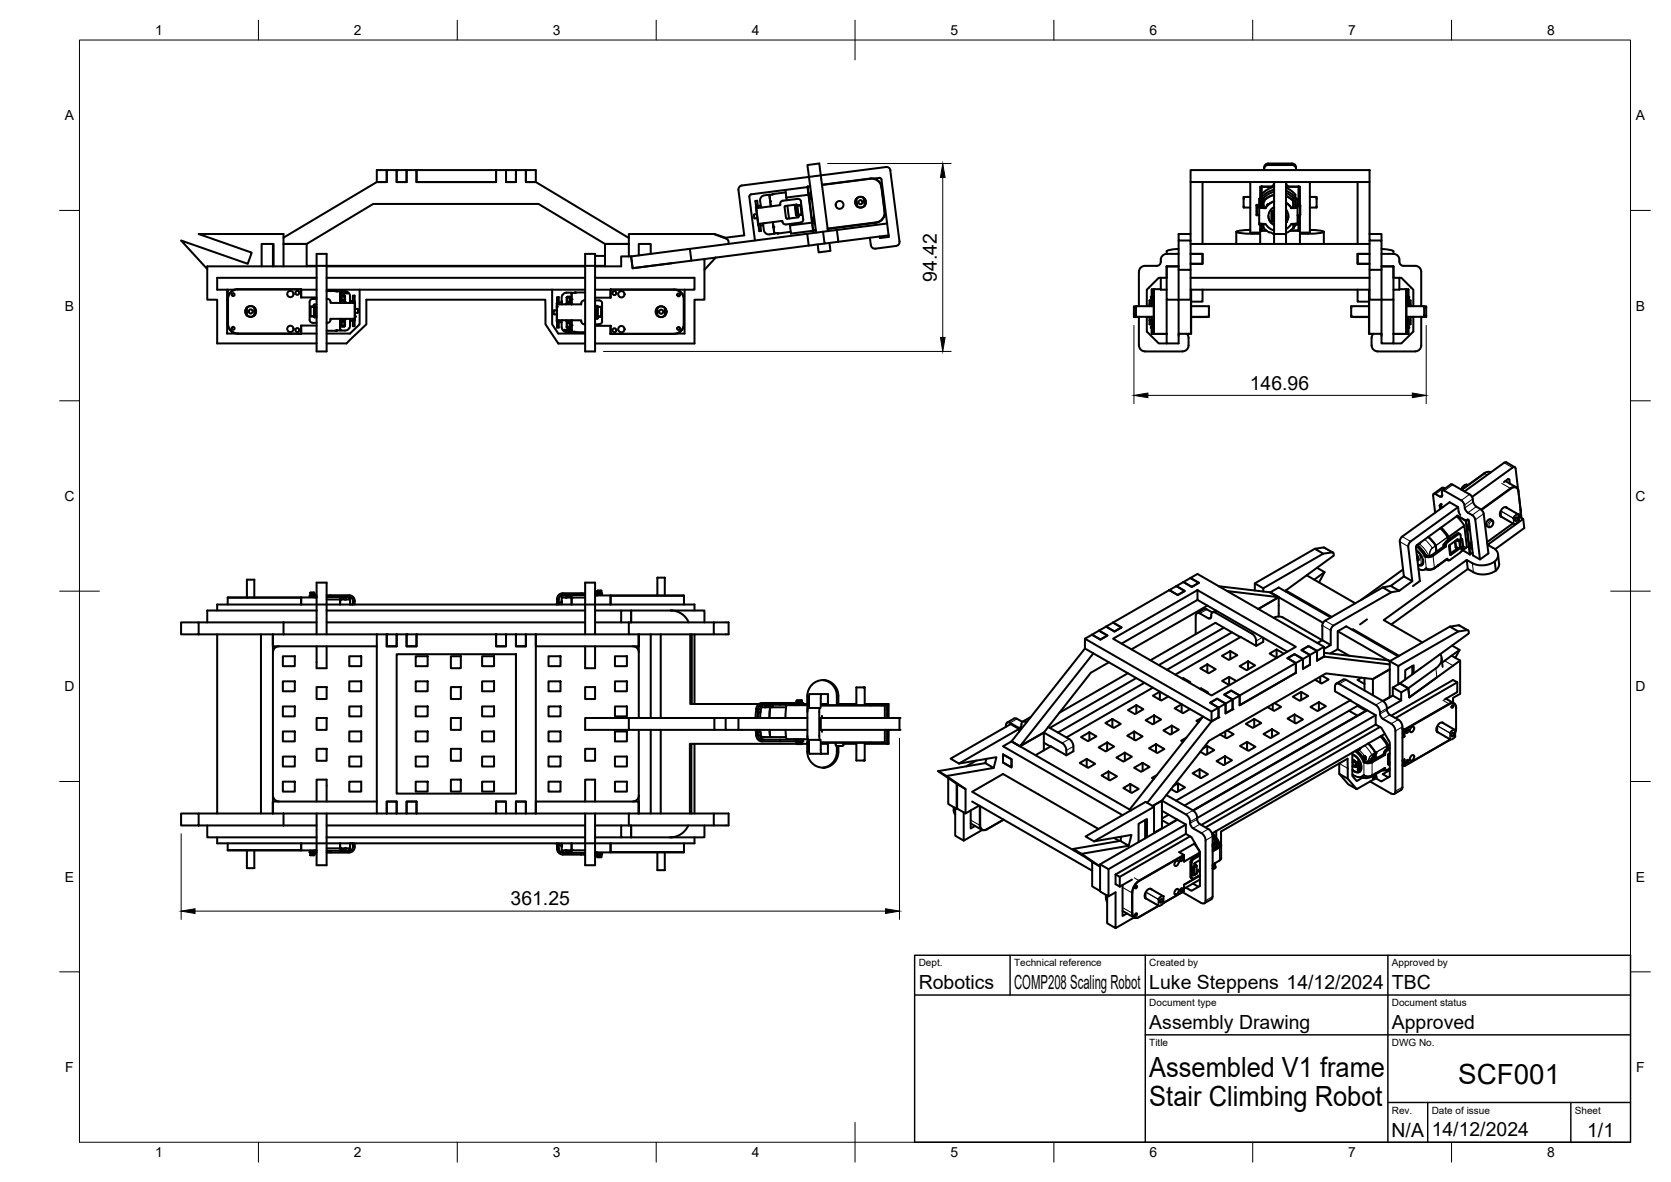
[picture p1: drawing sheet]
<svg xmlns="http://www.w3.org/2000/svg" width="420mm" height="297mm" viewBox="0 0 420 297" stroke-linecap="round" stroke-linejoin="round" font-family="sans-serif">
<defs><g id="words">
<g font-size="7">
<text x="289" y="270.6">Assembled V1 frame</text>
<text x="366.7" y="272.3">SCF001</text>
<text x="289" y="278.1">Stair Climbing Robot</text>
</g>
<g font-size="4.9">
<text x="235.6" y="70.8" transform="rotate(-90 235.6 70.8)">94.42</text>
<text x="314.2" y="97.9">146.96</text>
<text x="128.4" y="227.5">361.25</text>
<text x="231" y="248.5">Robotics</text>
<text x="255" y="248.5">COMP208 Scaling Robot</text>
<text x="289" y="248.5">Luke Steppens 14/12/2024</text>
<text x="350" y="248.5">TBC</text>
<text x="289" y="258.6">Assembly Drawing</text>
<text x="350" y="258.6">Approved</text>
<text x="349.9" y="285.7">N/A</text>
<text x="360" y="285.5">14/12/2024</text>
<text x="399.1" y="285.7">1/1</text>
</g>
<g font-size="3.5">
<text x="39" y="8.8">1</text>
<text x="89" y="8.8">2</text>
<text x="139" y="8.8">3</text>
<text x="189" y="8.8">4</text>
<text x="239" y="8.8">5</text>
<text x="289" y="8.8">6</text>
<text x="339" y="8.8">7</text>
<text x="389" y="8.8">8</text>
<text x="16.3" y="30.2">A</text>
<text x="411.3" y="30.2">A</text>
<text x="16.3" y="78">B</text>
<text x="411.3" y="78">B</text>
<text x="16.2" y="125.9">C</text>
<text x="411.2" y="125.9">C</text>
<text x="16.2" y="173.7">D</text>
<text x="411.2" y="173.7">D</text>
<text x="16.3" y="221.6">E</text>
<text x="411.3" y="221.6">E</text>
<text x="16.4" y="269.4">F</text>
<text x="411.4" y="269.4">F</text>
<text x="39" y="290.8">1</text>
<text x="89" y="290.8">2</text>
<text x="139" y="290.8">3</text>
<text x="189" y="290.8">4</text>
<text x="239" y="290.8">5</text>
<text x="289" y="290.8">6</text>
<text x="339" y="290.8">7</text>
<text x="389" y="290.8">8</text>
</g>
<g font-size="2.5">
<text x="231" y="242.9">Dept.</text>
<text x="255" y="242.9">Technical reference</text>
<text x="289" y="242.9">Created by</text>
<text x="350" y="242.9">Approved by</text>
<text x="289" y="252.8">Document type</text>
<text x="350" y="252.8">Document status</text>
<text x="289" y="262.9">Title</text>
<text x="350" y="262.9">DWG No.</text>
<text x="350" y="279.9">Rev.</text>
<text x="360" y="279.9">Date of issue</text>
<text x="396" y="279.9">Sheet</text>
</g>
</g></defs>
<!-- layer: Visible -->
<g fill="#000">
<circle cx="193.5" cy="49.1" r=".25"/>
<circle cx="193.7" cy="50.6" r=".25"/>
<circle cx="194.5" cy="57.1" r=".25"/>
<circle cx="194.7" cy="58.6" r=".25"/>
<circle cx="317.7" cy="50.6" r=".25"/>
<circle cx="323.4" cy="55.8" r=".25"/>
<circle cx="325.1" cy="57.3" r=".25"/>
<circle cx="325.2" cy="50.6" r=".25"/>
<circle cx="85.5" cy="74.9" r=".25"/>
<circle cx="85.5" cy="73.3" r=".25"/>
<circle cx="85.8" cy="76" r=".25"/>
<circle cx="86.8" cy="76" r=".25"/>
<circle cx="89.3" cy="79.6" r=".25"/>
<circle cx="89.3" cy="76.7" r=".25"/>
<circle cx="140" cy="77.1" r=".25"/>
<circle cx="140" cy="79.9" r=".25"/>
<circle cx="142.5" cy="76.4" r=".25"/>
<circle cx="143.5" cy="76.4" r=".25"/>
<circle cx="143.7" cy="73.7" r=".25"/>
<circle cx="143.7" cy="75.2" r=".25"/>
<circle cx="85.5" cy="81.4" r=".25"/>
<circle cx="85.5" cy="82.9" r=".25"/>
<circle cx="143.7" cy="81.8" r=".25"/>
<circle cx="143.7" cy="83.3" r=".25"/>
<circle cx="357.1" cy="139.7" r=".25"/>
<circle cx="367.9" cy="137.4" r=".25"/>
<circle cx="79.4" cy="150.1" r=".25"/>
<circle cx="85.5" cy="150.8" r=".25"/>
<circle cx="97.2" cy="159.4" r=".25"/>
<circle cx="102.2" cy="159.4" r=".25"/>
<circle cx="143.5" cy="150.1" r=".25"/>
<circle cx="143.7" cy="150.3" r=".25"/>
<circle cx="357.4" cy="141.8" r=".25"/>
<circle cx="193.5" cy="177.6" r=".25"/>
<circle cx="193.7" cy="177.7" r=".25"/>
<circle cx="309.9" cy="178.3" r=".25"/>
<circle cx="332.9" cy="165" r=".25"/>
<circle cx="352" cy="171.8" r=".25"/>
<circle cx="191.4" cy="185.2" r=".25"/>
<circle cx="193.7" cy="185.2" r=".25"/>
<circle cx="226.2" cy="183.4" r=".25"/>
<circle cx="226.2" cy="180.4" r=".25"/>
<circle cx="306.4" cy="180.3" r=".25"/>
<circle cx="344.9" cy="190.7" r=".25"/>
<circle cx="345" cy="190.7" r=".25"/>
<circle cx="345.7" cy="190.3" r=".25"/>
<circle cx="85.5" cy="213.1" r=".25"/>
<circle cx="86.8" cy="213.3" r=".25"/>
<circle cx="143.5" cy="213.8" r=".25"/>
<circle cx="143.7" cy="213.6" r=".25"/>
<circle cx="305.3" cy="212.9" r=".25"/>
<circle cx="305.3" cy="211.8" r=".25"/>
</g>
<g fill="none" stroke="#000" stroke-width=".51">
<path d="M94.7 42.7h2.5v3h-2.5zM99.7 42.7h2.5v3h-2.5zM104.7 42.7h20v3h-20zM127.2 42.7h-2.5v3h-20v-3h-2.5v3h-2.5v-3h-2.5v3h-2.5l-23.4 14M127.2 42.7v3h2.5v-3h2.5v3h2.5l23.4 14.1M127.2 42.7h2.5v3h-2.5zM132.2 42.7h2.5v3h-2.5zM179.5 58.8h-21.4v5.6M179.5 58.8l3 1.2M182.5 59.9l.6 .6v.8M186.6 46.6a1.01 1.01 0 0 0-.9 1.1l1.4 11.4-4.6 .6-3-.9M188.4 49.4l1.4 11"/>
<path d="M189.6 54l.1 .8M189.7 54.8h.7M190.1 51.9l.1 1M190.2 52.9l.4 3.6M190.3 53.8l-.7 .2M190.5 55.7h.1M190.6 52.3l-.2-1.9-.5 .1 1 7.6 .5-.1-.3-1.8M190.7 56.5v.2M191.3 51.7l-.7 .1M191.9 56.1l.1 1.5a1.33 1.33 0 0 0 1.5 1.3l1.2-.2-.2-1.5M191.9 56.6l-.7 .1M193.7 50.6h.1"/>
<path d="M193.7 50.6l.1 1.2M194.3 55.8l.2 1.3-.2-1.3M194.4 48.8h.2l-1.2 .2 .3 1.5-.3-1.6-1.2 .2a1.53 1.53 0 0 0-1 2.2l.1 .9M194.4 48.8l-.2 .1M194.4 48.7l-.2 .2M194.5 57.1v.1M194.5 57.2l.2 1.5 1.1-.1-.2 .1M195.4 58.6l.2 .1M196.8 50.4a.8 .8 0 0 0-.6 1.1l-6 .8M196.8 50.4l3.8-.4a.73 .73 0 0 1 .8 .6l.6 4.5a.76 .76 0 0 1-.7 .8l-3.7 .5a.79 .79 0 0 1-.9-.9l-6 .8M197.3 52l.4 2.7 .2 .3M197.5 47.7l.2 1.9"/>
<path d="M197.5 48.4l-3.1 .4M197.7 49.6l.1 .7M198 51.7l.4 3.2M198.6 56.3v.3M198.8 58.3l-3.2 .4M200 51.7h.3l.3 2.3-.3 .1zM200 51.5l-.1 .3M200.2 54.1l.2 .2 .3-.2M200.2 54.1l.2 .2M200.4 51.6l-.4-.1-.1 .3 .3 2.3M200.3 51.7h.1M200.5 51.7l.8-.1 .3 2.3-.8 .1z"/>
<path d="M200.5 51.6l-.3-.2-2.7 .3-.2 .3M200.6 54h.2zM200.8 54.1v.4l-.1 .1-2.8 .4M201.3 51.5l-1.3 .2M201.3 51.5l.4 2.5M201.3 51.5v.1M201.6 53.9l.1 .1M201.7 54l-1.3 .1M203 58.7l.3 3M203 47l-14.1 1.8-.4 .3-.1 .3M203 47l1.4 10.9M203 47h.1"/>
<path d="M203.3 48.9l-5.6 .7M203.7 46.9l-.6 .1 1.4 10.9 .6-.1M203.7 46.8l-.6 .1M203.9 48.3a1.2 1.2 0 0 0 .3 2M203.9 48.4a1.13 1.13 0 0 0 .2 1.8M204.2 56l-5.6 .6 .3 2.1 6.2-.8M204.4 57.9h.1M204.7 54.4a1.2 1.2 0 0 0 .2 2M204.7 54.5a1.13 1.13 0 0 0 .2 1.8M206.7 46.5l12.2-1.6a2.42 2.42 0 0 1 2.7 2.1l.8 6.2a2.42 2.42 0 0 1-2.1 2.7l-12.2 1.6M208.2 58.1l-2.2-17-3 .4 2.2 16.9M210.4 57.8l.4 3-3.5 .4-.4-3"/>
<path d="M215.3 50l.3 1.9M215.3 50h.1M215.6 51.9h.1M217.2 49.7v.1M217.2 49.8l.2 1.9M217.3 49.8a1.34 1.34 0 0 0-2 .2 1.34 1.34 0 0 0 .3 1.9M217.3 49.8a1.35 1.35 0 0 1 .1 1.8 1.35 1.35 0 0 1-1.8 .3M218.7 59.7l.3 1.9M218.9 44.9l-12.2 1.5M218.9 44.8a2.51 2.51 0 0 1 2.8 2.2l.8 6.2a2.46 2.46 0 0 1-2.2 2.8l-12.2 1.5M219.7 44.9l1.4-.2h.3l.3 .4 1.7 14M223.1 56.2l-40 5.1"/>
<path d="M223.4 59.1l-12.6 1.7M223.4 59.1l.1 .4-2.2 .3-.1-.4M223.9 42.8l2.3 17.9M223.9 42.8a1.01 1.01 0 0 0-1.1-.8l-36.3 4.6M299.4 42.7h45v3h-45zM299.4 45.7v13.1M302.4 45.7v15.6M312.7 49.9v2M312.7 50h.1M312.8 51.9l-.1 .3h1.7M314.4 49.5h-1.7v.5M314.4 45.7v12.7h2.5v-2"/>
<path d="M314.4 57.8l-2.4 .1-1.1 .3M316 54.1h.1M316 51.5l.6 .1zM316 51.5l-.1 2.5M316 51.7h.1M316 54.1h.6M316.6 56.1l1.6 .2 .9 1 1.3 .6M316.6 51.7h-.6v2.3h.6M316.6 52.1v4.3h.5v-.2M316.6 52.1l1.6 .2M316.6 51.5h.5M316.9 49.5h.3"/>
<path d="M316.9 50.1l.1 .2M317 50.3l.7 1.6zM317 57.6l-.1 .2 .2-.1M317 57.7l-.1 .1M317 57.5l.4-1-.4 1.1M317 50.1l.7 1.7M317 50l.1 .2M317.1 51.7v.5l1.1 .1M317.1 57.5l-.1 .1M317.1 50.1l-.5-.1v2.1M317.1 50.5v1M317.1 51.7h.4"/>
<path d="M317.1 51.9h.6M317.1 51.7h.1M317.1 51.5v.2M317.1 50.2l.4 1.1zM317.1 52.2h.6M317.2 46.9v3.4M317.2 57.9h.1M317.2 50.7v1M317.2 56.2v.9M317.2 57.5v.4M317.2 51.5l-.1 .1M317.2 46.9h-.3v3.1"/>
<path d="M317.2 56.6l.1 .2M317.2 57.3v.6h1.2M317.2 46.8l3.2 .1M317.2 47h.1M317.2 56.8v.1M317.2 58h1.3M317.2 48.8v.1M317.4 56.9l.3 .3M317.5 56.3l-.5 1.3M317.5 56.3l-.5 1.4 .6-1.4v.2M317.6 51.9h.1M317.6 49.8v1.9"/>
<path d="M317.7 51.7h.1M317.7 56.5h.1M317.7 57.2a4.9 4.9 0 0 0 2.3 1.5l.4 .2M317.7 56.3v.9M317.7 49.8v2.4M317.9 42.1v.6M318.2 52.3h.1M318.6 51.6h.1h-.1M318.6 51.7h.1M318.6 51.6v.1M318.9 41.1h6a.99 .99 0 0 1 1 1M318.9 41.5h6a1 1 0 0 1 1 1"/>
<path d="M318.9 41.5a.99 .99 0 0 0-1 1M318.9 41.1a1 1 0 0 0-1 1M318.9 51.3v.1M318.9 54.3a2.45 2.45 0 0 0 1.5 2.2M319 51.3l-.3 .1-.1 .3M319 51.3h.1M319.7 52.9h.5v2.8h-.5zM319.7 55.5h.5M320.4 47h-3.2v1.8M320.4 45.7v13.1M320.4 58.8v2.5M320.4 58.8h3v2.5"/>
<path d="M320.4 52a2.48 2.48 0 0 0-1.5 2.3 2.48 2.48 0 0 0 1.5 2.2M320.4 49a4.7 4.7 0 0 0-2.7 1.6M320.4 47.7l-1.8 .7-1.4 1.2M320.4 47l-1.8 .6-1.4 1.2M320.4 50.6l-1.3 .6-.9 1M320.4 50.6l-1.3 .7-.9 1M320.4 48.2l-1.5 .6-1.2 1M320.4 45.9l-.2 .5-.3 .4M323.4 47h3.1v4.6M323.4 45.9l.1 .5 .4 .4M323.4 45.7v13.1M323.4 48.5l.8 .4 1 .9"/>
<path d="M323.4 50.9l1.3 1.3M323.4 51l1.3 1.3M323.4 47.9l1.3 .7 1 1M323.4 47.2l1.3 .7 1 1M323.4 49.2l1.1 .7 .7 .7M323.4 52.7a2.47 2.47 0 0 1 0 3.2v-3.1M323.4 55.8h.1M324 54.3l-.5 1.4M324.4 58h2.1M324.5 57.9h2M324.7 52.3l1.1-.2v-2.1h.5v6.1M324.7 52.3h.1"/>
<path d="M325.2 49.8v2.4v-1.3M325.2 52.2h.1M325.2 50.8h.1M325.2 50.7v.2M325.2 56.5v-.2l-.1 1-1.7 1.3M325.2 56.5h.1M325.7 56.2v.4l-.5 .7M325.7 48.9v3.3M325.7 51.5h.6M325.7 51.5l.1 .1M325.8 51.7l-.1 .1M325.9 42.1v.6"/>
<path d="M326.3 51.7h.6v2.3h-.6M326.3 51.6l.6-.1zM326.3 56.1v.3h-.5v-.2M326.3 56.1l-1.6 .2-1.3 1.3M326.3 52.1l-1.6 .2M326.5 46.8l-3.1 .1M326.5 57.9h.1M326.5 54.1v3.8M326.6 47l.3-.1v4.6M326.6 46.9v4.6M326.6 54.1v3.8M326.6 50.5h.3"/>
<path d="M326.6 49.5h.3M326.6 56.2h.3M326.9 51.5v2.5M326.9 51.6h.1M326.9 54.1h-.6M326.9 54v.1M329.4 49.5h1.6l.1 .5M329.4 45.7v12.7h-2.5v-4.3M329.4 57.8l2.3 .1 1.2 .3M331 51.9h.1M331 51.9v.3h-1.6M331 49.9v2"/>
<path d="M332.9 58.2v3M332.9 58.2l-1.5 .4-4.5 .1v2.6M341.4 45.7v15.6M344.4 58.8v1.6h3v14.9h3v-8.4M344.4 58.8h3v1.6M344.4 45.7v13.1M57.1 75.3h.2M57.1 72.8v11h2.1M57.3 72.8v2M62.1 77.4v1.9a1.53 1.53 0 0 1-.1-1.9M62.1 77.3h.1M62.1 77.3l-.1 .1"/>
<path d="M62.1 77.3a1.34 1.34 0 0 1 1.8 0M63.9 77.3l.1 .1M63.9 77.3h.1M63.9 77.4v1.9a1.34 1.34 0 0 1-1.8 0M64 77.4a1.33 1.33 0 0 1-.1 1.9M65.8 66.9v-5.6h3v5.6M68.6 61.3v5.6M71.3 66.9v-8.1h-21.3l13.3 4.7-1 2.8-16.8-5.9 6.6 7.2M75.7 72.7h-15.9a2.51 2.51 0 0 0-2.5 2.5v6.2a2.51 2.51 0 0 0 2.5 2.5M75.7 74.7v-1.9h-15.9a2.38 2.38 0 0 0-2.5 2.4v6.2a2.42 2.42 0 0 0 2.5 2.4h15.9v-2h3.9M75.8 72.8h.1M75.7 74.7h3.9"/>
<path d="M75.8 72.8h3.8M75.8 72.8v1.9M75.8 74.6l-.1 .1M77.1 66.9v-5.6h-5.8h5.8l16.7-10h41.6l16.7 10h6h-6v5.6M77.1 66.8h75M78 79.5h1.3M78 77h1.3M78 77v2.5M78 77l.1 .1M78.1 77.1h.8v2.3h-.8zM78.1 79.4l-.1 .1M78.8 76.8v.2"/>
<path d="M78.9 79.5l.2 .2M78.9 79.4h.2zM78.9 77.1h.1M79 77l.3-.1 .2 .2v2.3l-.2 .3-.3-.2M79.1 77.1h.3v2.3h-.3zM79.1 76.5h.5M79.1 79.8h.5M79.1 76.5l-.2 .2M79.3 76.9l.2 .2M79.5 79.4l-.2 .3M79.6 66.9h-27.5v8.4h2.5v11h25M79.6 63.8h2.5v24.5h-2.5z"/>
<path d="M79.6 75.1h-1a.75 .75 0 0 0-.7 .8v4.5M79.6 69.8h-25v3h4.4M82.1 73.1l3.4 .1v1.6v-1.1M82.1 75.1h.2a.79 .79 0 0 1 .8 1h6.1v4h-6.1v.3M82.1 72.8h65M82.1 69.8h65M82.1 66.9h65M85.5 73.3h1.5l.5 .4h-2zM85.5 74.9h.1M85.5 73.3v-.1h1.3a1.58 1.58 0 0 1 1.2 2.1v.8M85.5 76h1.5v.1M85.5 74.9v1.2"/>
<path d="M85.9 74.5h.7l-.1 1h-.5zM85.9 74.2l-.1 .2v1.6M85.9 74.2l.9 .2v1.6M85.9 74.2l-.1 .2M85.9 74.2h.7l.2 .2M86.6 75.4l-.2 .1-.4-.1M88 75.6h.7M88.7 76.1v-1.8h.5v1.8M89.2 75.7l.1 4.7M89.3 77.6l.7 .2v.8h-.7M90.4 72.8v8.7l-2.4 2.3h-5.9M138.8 72.8v8.7l1.6 2.3h6.7"/>
<path d="M139.2 78.1l.2 .9M139.4 79h.6M140 78l-.7 .1M140.1 76.5v-1.8h.4v1.8M140.1 76.1v4.8M140.5 76h.7M141.2 75.6v.5zM141.2 76.1v.4M142.5 74.7v1.7M142.7 74.6h.6M142.7 75.8v-1l.6 .1v.9M142.7 74.6l-.2 .2"/>
<path d="M142.7 75.8h.1zM142.8 75.9h.4M143.3 74.6l.2 .2zM143.3 74.6l-.8 .1M143.3 75.8l-.1 .1zM143.5 74.7v1.7M143.7 75.1v-1.6h-1.2a1.56 1.56 0 0 0-1.3 2.1M143.7 75.1v1.4v-.1h-1.5v.1M147.1 63.8h2.5v24.5h-2.5zM147.1 73.5l-3.3 .1-.1 1.5M147.1 75.5h-.2a.82 .82 0 0 0-.8 1h-6v4h6v.2a.79 .79 0 0 0 .8 .8M149.6 69.8h25v3h-4.5"/>
<path d="M149.6 66.9h6.6v-2.5h2.5l.4 3 18-2.3v10.2h-2.5v11h-25M149.6 74.8h4v-2h15.9a2.42 2.42 0 0 1 2.4 2.4v6.2a2.46 2.46 0 0 1-2.4 2.5h-15.9v-2h-4M149.6 72.8h3.9v1.9M149.6 64.3h2.5M149.6 75.5h1M149.6 76.9h.5M149.7 79.5l.2 .2M149.8 77.2h.4v2.3h-.4zM149.9 77.1h1.3M149.9 79.6h1.3M149.9 76.9l-.2 .3M150.1 76.9l.3 .2"/>
<path d="M150.3 79.5h.1M150.2 77.2h.1M150.2 77.1v-.2h-.3l-.2 .3v2.3l.2 .2 .3-.1M150.3 77.2h.9v2.3h-.9zM150.4 79.9l-.3 .2M150.4 79.6v.3M150.7 75.5a.75 .75 0 0 1 .7 .7M151.2 79.5v.1M151.2 77.1v2.5M151.2 77.1v.1M151.4 76.2v4.5M153.5 74.7l.1 .1"/>
<path d="M153.6 72.7h15.9a2.51 2.51 0 0 1 2.5 2.5v6.2a2.47 2.47 0 0 1-2.5 2.5h-15.9M153.6 72.7h.1M163.6 63.8v-2.5h-3v2.9M165.2 77.5a1.32 1.32 0 0 0 .2 1.8M165.3 77.4v1.9M165.3 79.3h.1M165.3 77.3v.1M165.3 77.3a1.29 1.29 0 0 1 1.9 .1l-.1 1.9a1.34 1.34 0 0 1-1.8 0M165.4 77.3l-.2 .2M167.1 77.3l.2 .2M167.3 77.5a1.32 1.32 0 0 1-.2 1.8M172.1 72.8v11h-1.9"/>
<path d="M173.5 62.5l.3 3M180 64.7l-2.9 .4M180 64.7l-2.9 3.1M183.1 61.3l-24.4 3.1 .4 3 9.8-1.2M207.3 61.2l-27.3 3.5M208.6 61.1l.2 1.9-3 .4-.2-2M226.2 60.7a1.01 1.01 0 0 1-.9 1.1l-5.2 .7a1.02 1.02 0 0 1-1.1-.9M285.1 77.3v2M285.1 79.3v.4h1.3M285.1 77.4h.1M285.2 79.3h-.1M285.6 77h-.5v.4"/>
<path d="M285.6 79.3v.3h4.5M285.6 77.3v2M285.7 79.2l-.1 .1M286.4 79.6v7.2a1.49 1.49 0 0 0 1.5 1.5M287.9 66.8a1.49 1.49 0 0 0-1.5 1.5v8.6M288.4 79.6v3.7l3 3h1.9M288.4 79.7h.6M289 79.6v.9h.5M289 76.5h.5M289 76.5v.4M289.5 76.4v-.9h-.5v1M289.5 76.4v.1"/>
<path d="M289.5 76.4h.1M289.5 74.7l-.2-.1 .1 .2M289.5 75.1v-.4l.1 .4M289.5 76.9v-1.8h.5v1.8M289.5 79.6v1.5h.5v-1.5M289.6 72.8v2.1M289.6 72.7h.1M289.6 72.7h.5M290 76h.1M290 74.4l-.1-.2v.2l-.3 .4M290 79.6l.1 .1M290.1 74.6l-.2-.2 .2 .5"/>
<path d="M290.1 72.8h-.5v1.9M290.1 76.9h-4.5l.1 .5M290.1 76.9h-.1M290.1 74.3h-.1M290.2 72.7v11.2l-.1-11.1M290.2 72.7h1.7M290.2 72.7l-.1 .1M291.9 69.8h-.5l-3 3v4.1M291.9 69.8v3h1.4M293.3 66.9h3.1zM293.3 66.9v8.4h3.1v11h-3.1v-11M293.3 66.9v2.9h-1.4"/>
<path d="M293.3 63.8h3.1M293.3 63.1v.7M293.4 63.8a1.6 1.6 0 0 0-1.5 2 1.01 1.01 0 0 1-1 1h-3M296.4 60.4v14.9h3v-7.5h-3M296.4 62.5l-2.2 .3-.8 .3M299.4 60.4v-1.6h-3v1.6h3v7.4M299.4 63.8h3v2.5h-3h3v-2.5zM299.4 72.8h45M299.4 69.8h45M299.4 61.3h45M299.4 72.8v11.1h-3h.1M299.5 72.8l-.1 11.1"/>
<path d="M299.5 76.9h4.5l-.1 .5M302.4 72.8v3h-2.9M303.5 79.6l-4 .1M303.9 79.2l.1 .4h-4.5M304 77.3v2M310.9 61.2v-3l1.5 .4 4.5 .1v2.6M310.9 61.2v.1M332.9 61.2l-.1 .1M339.7 77.3v2M339.8 79.3l-.1 .3h4.5M339.8 79.2v.1M340.3 79.6l3.9 .1"/>
<path d="M341.4 63.8h3h-3v2.5h3h-3zM341.4 72.8v3h2.8M344.2 76.9h-4.5l.1 .5M344.2 72.8l.1 11.1M344.3 72.8v11.1M344.4 60.4v7.4M347.4 67.8h-3v7.5h3v11h3v-11M347.4 66.9h3zM347.4 63.8h3M347.4 62.6l2.6 .3 .4 .3v.6M350.4 66.9v2.9h1.5M350.4 63.8a1.49 1.49 0 0 1 1.5 1.5"/>
<path d="M351.9 69.8h.5l3 3v4.1M351.9 69.8v3h-1.5M351.9 72.7h1.7M351.9 65.3v.5M351.9 65.8a1.01 1.01 0 0 0 1 1h3a1.49 1.49 0 0 1 1.5 1.5v8.6M353.6 72.7v11.2v-11.1M353.6 72.7v.1M353.6 76.9h4.5v.5M353.6 74.6l.2-.2-.2 .5M353.6 79.7l.1 1.4h.5M353.6 72.8h.5v1.9M353.6 72.7h.5"/>
<path d="M353.6 76h.1M353.7 74.3l.2-.1-.1 .2 .4 .4M354.1 72.7h.1M354.1 75.1l.1-.4v.4M354.1 72.8v2.1M354.2 75.1h-.5l-.1 1.8M354.2 75.1v1.8M354.2 79.6v1.5M354.2 76.4h.1M354.2 74.7l.2-.1-.1 .2M354.2 76.4v-.9h.5v1h-.5M354.2 76.4v.1"/>
<path d="M354.7 79.6v1.9h-.5v-.9M354.7 79.7h.7M354.7 76.5v.4M355.4 79.6v3.7l-3 3h-2M357.4 79.6v7.2a1.52 1.52 0 0 1-1.5 1.5h-9.5a1.49 1.49 0 0 1-1.5-1.5M358.1 79.2v.1M358.1 79.3v.3h-4.5M358.1 77h.5v.4M358.1 77.3v2M358.6 79.3v.4h-1.2M358.6 77.4h.1M358.6 77.3v2"/>
<path d="M59.8 83.9h15.9M75.7 81.8l.1 2M75.7 83.9h.1M75.8 83.8h3.8M77.9 80.4a.75 .75 0 0 0 .7 .7M78.6 81.1h1M82.1 86.3h5l5-4.8v-6.2h45l.1 6.2 3.2 4.8h6.7M82.1 83.1h2.5M82.1 81.1h.2M83.1 80.4a.75 .75 0 0 1-.8 .7M84.6 83.1l.2-.1zM85.5 81.5v1.5l-1.1 .1h.2"/>
<path d="M85.8 80.3v1.6l.1 .1-.1-.1M85.8 80.2v.1M86 80.9h.6M86 80.7h.5v1.1h-.6zM86.8 80.3v1.6l-.2 .1h-.7h.7l.2-.1M86.8 80.2v.1M87 80.1v.1h-1.5v-.1v1.4M88 80.5v.5zM88 81v.6a1.28 1.28 0 0 1-1.2 1.5h-1.3v-1.6M88 80.1v.4M88 80.6h.7M88.7 80.1v1.9h.5v-1.9"/>
<path d="M89.3 80.4l-.1 .1M140.1 80.5v1.8h.4v-1.8M140.5 81h.7M141.2 80.5v1.4a1.28 1.28 0 0 0 1.3 1.5l1.2-.1M141.8 82.9h1.9v.4h-1.5zM142.2 80.5v.1h1.5M142.5 80.6v1.6M142.5 82.2l.2 .2h.6M142.7 81.2v1l.6-.1v-.9M142.8 81.1h.4M142.8 81.1l-.1 .1M143.2 81.1l.1 .1"/>
<path d="M143.5 80.6v1.6M143.5 82.2l-.2 .2M143.7 82.9v-1.1v1.6h1.2l-.2 .1M143.7 81.8h.1M143.7 80.5v1.3M144.4 83.4l.3 .1M144.5 83.4l.2 .1M144.7 83.5h2.4M146.9 81.5h.2M149.6 80.1h.5M149.6 81.5h1M151.4 80.7a.75 .75 0 0 1-.7 .8"/>
<path d="M153.5 83.9h.1M153.6 81.9l-.1 2M289 80.5v1h.5v-.9M289.4 82.2l-.1 .2 .2-.2M289.4 82.2h.1M289.5 80.5v.1M289.5 80.6h.1M289.6 83.9h.1M289.6 81.1v.7M289.6 82v1.9M289.6 81.9l.5 .5M289.6 82v1.9h.5"/>
<path d="M289.8 81.1l-.4 1.1M289.9 81.9v.1l.1-.1M289.9 81.1l-.4 1.1M290 80.6h.1M290 80.2h.1M290 80.5h.1M290 80.6v.1M290.1 81.4l-.2 .5 .2-.2M290.1 80.7l-.1 .3M293.1 83.9h.3h-3.8M296.5 83.9l-.1 .5M298.4 83.9l.4 .7a4.7 4.7 0 0 1-.2 3.1l-.8 .5-.4 .1h-9.5"/>
<path d="M299 83.9h-.5M344.3 83.9h3.1M344.7 83.9h.1M344.9 84.9v1.9M345.3 83.9l-.4 1M347.2 83.9l.2 .5M350.7 83.9h-.3h3.7M353.6 81.4l.2 .5-.2-.2M353.6 80.6h.1M353.6 80.2h.1M353.6 80.5h.1M353.6 80.7l.1 .3"/>
<path d="M353.7 80.6v.1M353.7 80.6h.1M353.8 81.9l.1 .1-.2-.1M353.8 81.1l.5 1.3v-.2M353.9 81.1l.3 1.1M354.1 82v1.9h-.5M354.1 83.9h.1M354.1 81.9l-.4 .5M354.1 81.1v.7M354.1 82v1.9M354.2 80.5h.5M354.2 80.6h.1"/>
<path d="M354.2 80.5v.1M373.4 118.8l-5.9 4.3M374.8 118.8a1.11 1.11 0 0 0-1.6 .1M380.3 117.5l-10.2 7.4M380.3 117.5l.5-.1 .3 .4M380.9 117.4l-2.1-1.2h-.4l-10.2 7.3M381.1 117.8l.6 5.3M330.6 137.9l-15.1 8.7v1.8M332.7 139.1l-15.1 8.7v.8M333 137.6l2.2 1.3M333 137.6l-2.4 .3 2.1 1.2 2.4-.3 .3 .4-.1 .5-12 8.7M356.1 137.3l1.2 1.1 .9 1.4"/>
<path d="M356.1 138.2a3.5 3.5 0 0 1 1.6 3.7l-.7 .2-.4-.1M356.3 139.5a.97 .97 0 0 1 .2 1.4h-.1M356.3 139.9l.1 .5M356.3 136.9l-.3 .7 1 8.4-1.7 1.3M357.1 139.7h.2M357.2 136.3l-.2 .4h-.3M359.1 134.9l1.9 2.2 .2 1.5M360.3 124.5l.5 4.3M361 124.2l-.5-.1-.1 .4M362 127.1h.1M362.1 132.7l1.8 2.2M362.4 132.6l1.9 2.3"/>
<path d="M362.4 126.8l-.2-.1 .1 .2M362.5 126.8l-.5 .3M362.5 126.7l-.4 .3 .7 .5M362.5 123.7l.1 .7-.1 .4-1.5-.6M362.6 123.7l.1-.5 .5 .1 4.2 2.5M362.7 127.5l-.7-.4 .1 .8M363.3 137.1l.3 .2M363.3 122.8l-.7-.2-2.1 1.5M363.4 136.4l-.5 .5v.5M363.7 136l-.3 .4-.1 .7-3.3 2.4-.7 .2-.8-.1-.2 .2M363.9 134.9l.1 .9M364 136.2l-.3 .4-.1 .7-3.3 2.4-1.2 .3-.8-.2"/>
<path d="M364 135.8h.1M364.3 134.9l3.9-2.8 .6 5.4-1.2 .9 1.1-.8M364.3 134.9v.7M364.5 126.2l2.1 1.2a2.57 2.57 0 0 0 .6 2M364.5 126.2l-11.9 8.6-.5 .6-.1 .7 1 8.8 2.1 1.2-1-8.8 .1-.7 .5-.5M365.3 121.8l4.2 2.4M365.3 121.8l-.5-.1-2.1 1.6M365.8 136l.2 1.6h.2h-.2M366 135.9l.1 1.7 1 .2-.2-1.8M366.1 135.8l.8 .2M366.2 137.6l1 .2M366.3 129.7l1.9 2.4"/>
<path d="M366.4 129.6l2.2 1.3 1 8.4M366.4 129.7l-10.1 7.3 1.2 1.1 1 1.4M366.4 129.5l2.2 1.3 .5-.3M366.4 135.6l-1.9 1.4M366.4 135.6h.2M366.4 135.6l.5 .1 .5-.4 .2 .2 .3 1.9M366.5 137.7l-1.9 1.5M366.6 127.4l-11.9 8.7M366.9 137.7l-.2 .3-2 1.5-.4-2.2 .2-.3 .2 2.1M366.9 136h.1M367.1 136l.5-.4 .3 1.8-.6 .4zM367.1 134.2l-.6-.2-2.8 2"/>
<path d="M367.2 138.8l-2.6 1.9M367.3 135.4l-.1-.9-.3-.3-2.9 2M367.4 125.7l.3 .3a2.69 2.69 0 0 1 .7 2 2.89 2.89 0 0 0 1.8 1.5M367.5 122.7v.1M367.5 122.7h.1M367.5 122.8l.1 .2M367.6 137.5v.4M367.6 135.6v-.1l-.6 .4-.8-.2M367.7 137.9l-.2 .5-.3 .4M367.7 138.3l1.9 1M368.7 130.9h.1M368.7 130.9l1 8.4 .6-.4"/>
<path d="M368.8 121.8l.3 .2M368.8 121.8a1.41 1.41 0 0 0-1.2 .9M368.8 121.8h.1M368.8 137.5l-.1 .1M369 132.5l.2 .5 .4 .1M369.4 131.5l-.4 1.2a.47 .47 0 0 0 .6 .5M369.4 131.7l-.3 .4M369.5 132.3l-.5 .4M369.5 124.2l.3 .2a2.05 2.05 0 0 1 .6 1.8M369.5 137.2l.2 .5h.5M369.6 139.3h.1M370 136.2l-.4 1.2a.47 .47 0 0 0 .6 .4"/>
<path d="M370 136.4l-.4 .4M370.1 136.9l-.5 .4M370.2 129.5l.5 .5 .3 .6 1.1 10M370.4 126.1l.3 .7 .5 .5M371.2 127.3a2.58 2.58 0 0 1 1.9 1.8l1.1 10-2.1 1.5-1.7-1-1.1-8.8-.2-.2-.4 .3M372.5 128.1l7.4-5.3a1.08 1.08 0 0 1 1.1-.4 1.08 1.08 0 0 1 .8 1l.5 4.8M374.1 130.8a.91 .91 0 0 1 1.3 .2 .91 .91 0 0 1-.4 1.3 .9 .9 0 0 1-1.3-.3 .9 .9 0 0 1 .4-1.2zM376.7 139.3l.2 2.3M377.3 129.7l3.4 2M378.1 121.1l1.2-.7 .2 .2 .1 .9M378.5 120.9l2.8 1.6M378.6 127.4l.2 .2"/>
<path d="M378.7 127.5l3.1 1.8 .2 1.5M378.9 127.6a1 1 0 0 0-1.5 .7l-.2 .3a.87 .87 0 0 0 .4 1.3M380.4 131.5l-6.5 4.7M380.5 130.2h.1M380.6 131.6l.1 .1M380.7 131.7h.1M381.1 130.2l.3-.2 .2 .3-.2 .4-.3 .2-.2-.2zM381.8 129.3h.1M381.8 129.3a1.41 1.41 0 0 0-1.3 .9M381.8 123.4a1.11 1.11 0 0 0-.8-1.1 1.11 1.11 0 0 0-1.2 .4l-7.4 5.4M382 130.8a1.41 1.41 0 0 1-1.3 .9M382 130.7h.1"/>
<path d="M382 129.8l1 .6-8.9 6.5a3.3 3.3 0 0 1 2.6 2.7l-.4 1-.4 .5M382.3 128.1l.3 2.1M382.4 128.1l-.2 1.2-.3 .7M383 130.4l.3 2.3-7.4 5.3M45.5 156.4h4.5v3h-4.5zM50 159.4h47.2v3h2.5v-3M50 156.4h29.6M54.6 153.4v-1.5h120v1.5M54.6 159.4v45M57.3 150.2h18.4v1.7M57.3 150.2v1.7M62 150.1l.1-4.4h1.8l.1 4.4"/>
<path d="M65.6 159.4v45M68.6 159.4v45v-3h26.1M71.3 156.4v3M75.8 150.2h.1M75.8 150.2v1.7M78 149v.3h.7l.1 .3M78 149h1l.2 .6M78.9 148.9l.2 .1zM78.9 148.9l-.9 .1M79 150v.1M79.1 149l.1 .6M79.3 150.1h.2"/>
<path d="M79.4 150v.1M79.6 150.1l-22.3 .1M79.6 149.6h-1.7v.4h1.7M79.6 153.4v-7h2.5v13M79.6 153.4v6M79.6 153.4h-27.5v3M82.1 150.7h4.7M82.1 150h1M82.1 149.6h5.6M82.1 156.4h65M82.1 153.4h65M83.1 150l2.7 .1 .1-.2-.1 .1v.5"/>
<path d="M83.1 149.6v.4M85.5 150v1.9M85.9 150.1h.7v.3l-.6 .1zM85.9 150h1.8M85.9 149.9l.7 .1M86 150.3h.6M86.6 149.9l.2 .1v.7M86.8 150.5v.2M87 150v.7M87.5 150l.4 .8-1.1-.1M87.7 150a1.01 1.01 0 0 1 1.1 1M87.7 149.6a1.45 1.45 0 0 1 1.5 1.4"/>
<path d="M87.9 150l.1 .6M88 150.7v1.2M88.7 151v.9M88.7 151.2h.5M89.2 151v.9M94.7 159.4v45h2.5M97.2 159.4h2.5v3h-2.5zM99.7 159.4h2.5v3h2.5v-3M102.2 159.4h2.5v3h-2.5zM104.7 159.4h20M124.7 159.4v3h2.5v-3h2.5M124.7 159.4h2.5v3h-2.5z"/>
<path d="M129.7 159.4v3h2.5v-3h25.9M129.7 159.4h2.5v3h-2.5zM140.1 150.7h.4M140.1 151.5l-.1 .4M140.5 151.4h.7M141.2 151v.5zM141.2 151.5v.4M141.4 149.5l-.2 1.6M141.8 149.5l-.5 .7h1.2M142.2 149.5v.7M142.5 150v.1M142.5 150.2h1.2"/>
<path d="M142.5 150.1v.1M142.7 149.6h.6v.3h-.6zM142.7 149.4l-.2 .1v.7M142.7 149.8h.6M143.3 149.5h.2v.7v-.2M143.3 149.5h-1.8a1.35 1.35 0 0 0-1 1.9v.5M143.3 149.4l-.6 .1M143.3 149.5h2.8M143.7 150.2v1.7M143.7 149.5v.7M146.1 149.5h1M146.1 149.1v.4"/>
<path d="M147.1 150.2h-3.4M147.1 149.1h-5.6a1.78 1.78 0 0 0-1.4 2.3v.5M147.1 153.4v-7h2.5v13M147.1 153.4v6M149.6 149.6l22.4 .1M149.6 149.1h1.8v.4h-1.8M149.6 156.4h6.6v-3h2.5v3v-3h18.4v3M149.6 153.4h6.6M149.8 149.5v.1M149.9 149.5l-.2 .1M149.9 149.5v.1M150.2 148.5l-.2 .6"/>
<path d="M150.2 149.5v.1M150.3 148.4l.9 .1h-.9l-.2 .6M150.3 148.4l-.1 .1zM151.2 148.5v.3h-.7l-.1 .3M153.6 149.7h.1M153.5 149.7v2.2M156.2 156.4h23.3M158.1 156.4v3h21.4M160.6 159.4v21M163.6 159.4v21M165.3 149.6h-.1M165.3 145.2v4.4"/>
<path d="M165.3 145.2h1.9M166.1 159.4v21M167.2 145.2v4.4M167.2 145.2h.1M168.6 153.4a5 5 0 0 1 4.6 3M172 149.7h-18.4v2.2M172 149.7v2.2M173.6 159.4v17.5h17.2M173.9 159.4v17.5M174.6 159.4v17.5M179.5 156.4h3.7v3h-3.7zM274.6 159.5l1.7-1 2.1 1.2-1.7 1z"/>
<path d="M276.3 158.5l2.1 1.2-1.7 1-2.1-1.2-1.8 1v2.5M278.1 157.5l1.8-1.1 2.1 1.3-1.8 1zM279.9 156.4l2.1 1.3-1.8 1-2.1-1.2-1.8 1M294 148.3l1.8-1 2.1 1.2-1.8 1zM294 148.3l-14.1 8.1M297.6 146.3l2.1 1.2 1.7-1-2.1-1.2 1.8-1.1 31.8 18.3-1.7 1.1-2.2-1.2-1.7 1 2.1 1.2-1.8 1-2.1-1.2-1.8 1 2.1 1.2-14.1 8.2-2.1-1.2-1.8 1 2.1 1.2-1.7 1-2.2-1.2-1.7 1 2.1 1.2-1.8 1-31.8-18.3M297.6 146.3l-1.8 1 2.1 1.2-1.8 1-2.1-1.2M297.6 146.3l1.7-1 2.1 1.2-1.7 1zM301.1 148.3v2.5M303.6 152.2l-19.1 11M303.8 155.4l-2.1-1.2a.64 .64 0 0 0-.7-.1 .64 .64 0 0 0-.3 .7v4.6M304.5 155a.84 .84 0 0 1 .8-1.2l9.5 5.4 .8 1 .3 .9"/>
<path d="M304.5 155l-.2 .4h-.5M304.8 153.9l-1.8-.9-2 1.1M305.7 153.4l-.8 .5M306.5 147.3l12.9 1.6 2.1 1.2-5.1 2.9 5.1-2.9-12.9-1.6M307.7 157.7l-16.3 9.4M309.8 158.9l-16.4 9.4M315.5 146.6l2.1 1.2M319.4 148.9l2.1 1.2v4.8M319.4 148.9l13.3 7.6M319.4 148.9l2.1-1.3 13.1 7.6M320.3 155.3l1-.4 1.3 .3 9.9 5.7M323.3 148.4v.3"/>
<path d="M323.3 148.4l11.5 6.6M328.5 144.6l12.3 7M331.2 142.7l1.9 1.1-2.6 1.9M333.1 143.8l-1.4 2.6M333.2 156l-.5 .5-.2 .7v3.7M336.4 158.6l13 7.6M340.1 158.3l.2-.1 11.5 6.6M343.7 155.6l-1.7 1.3M347.7 147.6l-14.5 8.4M349.7 147.2l-2 .4 2.1 1.3 2-.4M349.8 148.9l-14.8 8.5-.4 1v3.7M352.8 143.1l-10.6 7.7"/>
<path d="M353 144.9l-3.3 2.3 2.1 1.3 3.3-2.4M356.4 140.4h.1M356.5 142l.6 .1 .5-.1M356.7 143a1.63 1.63 0 0 0 1.9-.1l-.3 .2M357.4 141.8l.2 .1M357.6 141.9h.1M360.7 142.8l-.4 .1M360.7 142.8h.1M360.7 142.7v.1M361.6 142.2h.1M361.6 142.1h.1M363.6 140.7h.3"/>
<path d="M363.7 140.5l.1 .1M364.1 140.8l-.4-.2-3 2.2a2.61 2.61 0 0 1-2.3 .3M364.6 157.5l-15.2 8.7 .1 9M364.6 140.7l-.5 .1-.2-.4-3.6 2.5-.8 .2-.8-.2M366.7 158.7l-15.1 8.7v4.6M367 157.2l2.1 1.2M367 157.2l-2.4 .3 2.1 1.2 2.1-.3M368.8 140.7l.3 2.3M368.9 158.3l.4 .3v.6l-17.3 12.6 2.1 1.2 6.9-5.1a2.64 2.64 0 0 0 1.1-3.5M375.8 141.1l.3 2.3a5.9 5.9 0 0 1-7-.4l-19.3 13.9M375.8 141.1a6 6 0 0 1-7-.4l-20.9 15.1 9.8 5.6M377 141.6l-.1 .7-.8 1.1"/>
<path d="M68.6 162.4h26.1M70.1 162.4a1.49 1.49 0 0 0-1.5 1.5M71.1 177.5h3v2.5h-3zM71.1 171.2h3v2.5h-3zM71.1 164.9h3v2.5h-3zM79.6 172.7h2.5v3h-2.5zM79.6 162.4v5.5h2.5v-5.5M87.8 177.5h3v2.5h-3zM87.8 171.2h3v2.5h-3zM87.8 164.9h3v2.5h-3zM99.7 164.4h30v35h-30zM104.5 177.5h3v2.5h-3z"/>
<path d="M104.5 171.2h3v2.5h-3zM104.5 164.9h3v2.5h-3zM113.4 172.7h2.5v3h-2.5zM113.4 164.9h2.5v3h-2.5zM121.2 177.5h3v2.5h-3zM121.2 171.2h3v2.5h-3zM121.2 164.9h3v2.5h-3zM137.9 177.5h3v2.5h-3zM137.9 171.2h3v2.5h-3zM137.9 164.9h3v2.5h-3zM147.1 172.7h2.5v3h-2.5zM147.1 162.4v5.5h2.5v-5.5"/>
<path d="M154.6 177.5h3v2.5h-3zM154.6 171.2h3v2.5h-3zM154.6 164.9h3v2.5h-3zM159.1 162.4a1.49 1.49 0 0 1 1.5 1.5M160.6 162.4h-25.9v-3v45h-2.5v-3h-2.5v3h-2.5v-3h-2.5v3h-20M190.2 178.1v.1M190.2 178.2h.4M190.2 178.2l-.2 2.2M190.6 178.1v.1M190.6 178.2l-.2 2.2M191.1 178.1l.1 .8M191.2 179l-.4 .1-.2 1.3"/>
<path d="M191.6 177.2l-.3 .4-.2 .5M191.7 177.1l-.4 1.4-.2 1.9M191.9 177.1l-.5 .7h2.3M192.3 177.1v.6M192.4 177.1l.2 .6M192.4 177.1a1.33 1.33 0 0 0-1.7 .6l-.1 .4M192.5 177l-.1 .1M192.6 177.2h.6l.1 .3h-.6zM192.6 177.2l.1 .2M192.7 177.4l.1 .1M193.1 177.1l-.7 .1M193.1 177.1l.3 .1"/>
<path d="M193.2 177l-.7 .1M193.3 177.5h-.5M193.4 177.1l.2 .5M193.4 177.1h-.3M193.4 177.1h2.8M193.5 177.6h.1M193.7 177.8l-.2 2.6M193.8 177.1v.6M194 177.1h.2M194.3 177.1v.6M196.2 177.1h5.8v-.4h-10.4a1.44 1.44 0 0 0-1.4 1.4M196.2 176.7v.4"/>
<path d="M197.7 177.7l-4 .1M199.9 177.2h-.1M199.9 177.2h.1M200 177.1v.1M200 177.2h.1M200.3 176.1l-.2 .6M200.3 177.1v.1M200.4 176l1.3 .1M200.4 176l-.1 .1zM200.7 177.1v.1M200.9 176.4l-.1 .3M201.3 176l-.9 .1-.2 .6"/>
<path d="M201.3 176.4v-.3h.4v.3h-1.1l-.1 .3M203 177.3v1.4M203.1 177.2h.1M203.4 177.2h-5.7l-.2 3.2M203.4 177.3h-.3v.7M203.4 175.4l-.1 2.5M203.5 174.4h4.7v2.5h-1.5v.3l15.8 .1M203.5 174.4l-.1 1M206.1 177.9l-.1 7 .1 1M206.4 175.4l-.1 2.5h-3.2l-.1 1 .1 6.9 3.1 .1 .2 2.5M206.5 174.4l-.1 1M206.7 177.3h15.8"/>
<path d="M206.7 179.9l-.1 .5M206.9 170.9a4 4 0 0 1 3.5 4v2h4.9M206.9 170.9a3.9 3.9 0 0 1 3.9 4v2M207 170.9a4 4 0 0 0-4 4v2h-1M215.3 177.2l.1-4.5 2 .1v4.4M217.2 172.8h.1M217.4 176.9h6v3.5M222.5 177.3v3.1M223.1 176.9v3.5M272.8 163l31.8 18.3 1.8-1v-2.5l-2.1-1.2 1.7-1 2.2 1.2v2.5l1.7-1v-2.5l-2.1-1.2 1.8-1 2.1 1.2v2.4l14.1-8.1M272.8 163l-18.5 23.3 2.2 1.2M274.9 164.2l-18.4 23.3 6-3.4 11.8-15 4.5-2.7"/>
<path d="M279.9 160.5l21.2-12.2 24.7 14.2-21.2 12.3zM282 161.7l19.1-10.9 22.6 13M283.6 169.2l-17.2 9.9M283.6 178.4l2.1-1.2 1.8 1-2.1 1.3zM285.7 170.4l-21.7 12.5M285.7 177.2v2M287.8 171.6l-21.8 12.5M289.9 172.8l-21.8 12.5M290.2 179.8v2M293.8 175l-1.8 1.1-2.1-1.3 1.7-1v2.1M297.3 170.5l.2-.1 1.8 1-.2 .2M297.5 170.4v.3"/>
<path d="M299.2 178.2l-1.7 1-2.2-1.2 1.8-1v2M301.8 173.1l.2-.1 1.8 1-.3 .1M301.8 168l1.8-1.1 2.1 1.3-1.8 1zM302 173v.3M303.6 166.9v2.1M304.6 178.8v2.5M307.2 164.8l2.2-1.2 1.7 1-2.1 1.2zM309.1 170.1l-1.8 1 1.8 1.1M309.1 170.1l1.8 1.1M309.1 170.1v2M309.4 163.6v2.1M311.7 167.4l2.1-1.2 1.8 1-2.1 1.2z"/>
<path d="M312 160.1l3.8 2.2 1.8-1v-1M312 160.1l-6.4-3.6-16.3 9.4M312 160.1l-16.5 9.4M313.8 166.2v2M315.8 161.1v1.2M320 176.9v1.5M320.5 176.7l1.6 .9-1.7 1.1-1.7-1M321 163.2l-1.8 1 1.9 1.1M321 163.2l1.8 1.1M321 163.2v2.1M323.7 165.4l1.8-1 2.1 1.2-1.8 1v2.5v-2.5zM325.1 175.1l2.1-1.2 1.8 1-2.2 1.2z"/>
<path d="M325.5 179.6v2M325.8 169.1l-14.1 8.1v-2.4l-1.8 1v2.5l-1.7 1v-2.5l-1.8 1v2.5l-1.8 1-16.1 20.4M327.2 173.9v2M329.5 177.7l2.1-1.2 1.8 1-2.1 1.2zM331.2 161.6l1.3-.7 2.1 1.2-1.7 1M331.6 176.5v2M332 170.1v1.5M332.4 169.8l1.7 1-1.8 1-1.7-1M332.9 162.5v2.5l-1.7 1v-2.4l-2.2-1.2-1.7 1 2.1 1.2v2.5l-1.8 1v-2.5v2.5l1.8-1v-2.5l1.8-1v2.4l1.7-1 16.5 2M332.9 164l16.2 2 .3 .2M334.5 164.2l1.9-1.1v-4.5l2.1-1.2 13.1 7.5M336 171.8l1.8-1 .4-.1 9.5 5.5"/>
<path d="M336.4 163.1l2.9 1.7M339.2 178.6l2.1 1.2M339.6 176l-3.9-2.3v-1.6a.61 .61 0 0 1 1-.2l9.2 5.3M339.6 176l-43.9 25.2M339.6 176l.2 .2M339.8 176.2l6.1 3.5M341.3 177.4l2.1 1.2-43.4 25.1M341.6 177.2l-43.8 25.2M342.3 170.3l-1 .6 1.8 1M343.1 170.4v3.1M343.8 178.5l-43.8 25.2M345.2 174.7v-4l4.2-2.5-4.2 2.5-11.8-1.5-29.4 17-11.8 15-2.4 1.4 2.4-1.4v6.9l-2 1.2"/>
<path d="M345.9 179.7v2.4l1.4 .8 2.1 3.7v8.5l-2.1 1.3-1.4-.8M345.9 179.7l-44.9 25.9M345.9 177.2l.9 1 .2 1.6 .4 .6 2.7 1.7 .7 1.2v15.9a.61 .61 0 0 1-1 .2M347.7 176.2l.8 .9 .2 .9M348.7 178l.2 1.1 .6 .5M349.1 166l.3 .2M349.4 179.6l2.5 1.5 .7 1.1v15.6l-.3 .7M349.4 175.2l-1.7 1M349.4 166.2l2.2 1.2M350.2 172.8l1.8-1 2.1 1.2 .3 2.2-.3-2.2-1.8 1zM350.2 172.8v2l2.1 1.2v-2M350.2 174.8l-2.4 1.4"/>
<path d="M352.3 176l-3.6 2.1M355.1 167.4v2.1M355.5 169.2v-2l-2.2 1.2v2.4M361.3 170.2l-6.9 5M362.5 165.3l.2 2.3M362.6 166.5l2.4-1.7 2.1 1.2v8.4l-1.7 1v1.2M363.6 175.6l2 1.1M364.3 176.9l-11.2 6.5-.5-.3M364.4 176.8a1.08 1.08 0 0 1 1.2-.1 1.08 1.08 0 0 1 .5 1.2v5.1M365.1 177.4l.3-.2 .1 .2-.4 .5-.1-.2zM365.1 162.2l1.9 1.1-2 1.5M366.1 178a1.05 1.05 0 0 0-.5-1.2 1.05 1.05 0 0 0-1.2 .2l-11.3 6.5v1.6"/>
<path d="M366.4 171.5v2.4l-3.2 1.9M366.4 171.5l-15.5 9M366.4 171.5l-1-.6-15.6 8.9M367 163.3l-1.1 2M367.1 166l-12.7 9.2M68.6 199.9a1.49 1.49 0 0 0 1.5 1.5M71.1 196.4h3v2.5h-3zM71.1 190.1h3v2.5h-3zM71.1 183.8h3v2.5h-3zM79.6 188.2h2.5v3h-2.5zM79.6 180.4h2.5v3h-2.5zM87.8 196.4h3v2.5h-3z"/>
<path d="M87.8 190.1h3v2.5h-3zM87.8 183.8h3v2.5h-3zM104.5 196.4h3v2.5h-3zM104.5 190.1h3v2.5h-3zM104.5 183.8h3v2.5h-3zM113.4 195.9h2.5v3h-2.5zM113.4 188.2h2.5v3h-2.5zM113.4 180.4h2.5v3h-2.5zM121.2 196.4h3v2.5h-3zM121.2 190.1h3v2.5h-3zM121.2 183.8h3v2.5h-3zM137.9 196.4h3v2.5h-3z"/>
<path d="M137.9 190.1h3v2.5h-3zM137.9 183.8h3v2.5h-3zM147.1 188.2h2.5v3h-2.5zM154.6 196.4h3v2.5h-3zM154.6 190.1h3v2.5h-3zM154.6 183.8h3v2.5h-3zM158.1 180.4v3h21.5M160.6 183.4v21v-3h-25.9v3h23.4M160.6 199.9a1.49 1.49 0 0 1-1.5 1.5M163.6 183.4v21M166.1 183.4v21M173.8 186.9v17.5"/>
<path d="M174.6 186.9v17.5M179.6 180.4h-32.5v3h11M182.5 180.4h-2.9v3h2.9M185.7 180.4h17.3M185.7 183.4h17.3M185.7 180.4h-3.2v3h3.2M185.7 180.4v3M190 183.4l.2 1.3M190.2 184.7v.2a1.44 1.44 0 0 0 1.4 1.4h10.4v-.4h-10.4a1.01 1.01 0 0 1-1-1.2M190.2 184.7h.4M190.5 183.4l.1 1.3M190.7 183.4l.2 .6 .2-.5"/>
<path d="M190.7 183.5h.5M191.2 183.4l.2 1.8h.7M191.2 184.1a1.27 1.27 0 0 0 .9 1.8M192.4 185.2h-.3M193.5 183.4l.2 1.8M193.7 185.2h-1.3M193.7 185.2h4M196.2 185.9v.4M197.5 183.4l.2 2.4h5.3M199.9 185.8l.1 .1M200 185.8v.1M200.1 186.3l.2 .6h-26.8v17.5"/>
<path d="M200.2 186.3l.2 .6 .9 .1M200.3 185.8v.1M200.3 186.9l.2 .1zM200.5 187l2.5-.1a5.7 5.7 0 0 0 1.2 4.8 3.9 3.9 0 0 0 2.8 1.2M200.5 186.3l.1 .3h.7M200.6 185.8l.1 .1M200.8 186.3l.1 .3M201.3 186.6h.4v.3h-.4zM203 186.6l.1 .1M203 185.1v1.5M203.1 185.8v.8h.3M203.1 186.7h.3"/>
<path d="M203.3 185.9l.1 2.5M206.4 180.4h19.8v3h-19.8zM206.4 188.4l.1 1M206.6 183.4l.1 .5M206.7 186.6h15.8M210.1 186.7v.5l.3 .2a4.3 4.3 0 0 1-3.5 5.5M210.8 187.5a4.6 4.6 0 0 1-2.1 5l-1.8 .4M212.1 186.7v.5l-.3 .3h-1.4M212.1 186.9h3.2M215.3 186.7v4.4M215.3 191.1h.1M215.3 191.1h2.1"/>
<path d="M217.2 191.1h.1M217.4 191v.1M217.4 186.7v4.4M222.5 186.6l-15.8 .1v.2h1.5v2.5h-4.7l-.1-1M222.5 183.4v3.2M223.1 183.4v3.5M223.4 183.4v3.5h-6M235.9 193.8l4.8 3.3 2.1 1.2v6.1M238.4 195.5v6.5l2.3 1.2M240.5 197v6.3M240.7 197.1v6.1l2.1 1.2 3.4-2M244.4 199l27.8 16"/>
<path d="M244.6 198.9l7.6-4.4 24 13.8M245.5 191.1l-2.5 1.5M247.7 191.8l-11.8 2 2.1 1.2 4.8 3.3M248 190.7l-.3 1.1 2.2 1.2-11.9 2M252.2 189.6l2.1 1.2v2.1l-2.1-1.3zM252.2 187.5l30.1 17.4M254.3 186.3l2.2 1.2 6-3.4v4.5M254.3 186.3l-2 1.2M254.3 186.3l30.1 17.3M255 180.6l-1.8 1M255 180.6l.5-.1 1.6 .9M256.2 183.9v-.7l-2.1-1.2-15.1 8.7 2.1 1.2 9.4-1.6-.6 2.7"/>
<path d="M256.2 183.2l-15.1 8.7M256.8 182.1v.4M256.8 182.5v.2l-.4 .3-2.4-1.3a.74 .74 0 0 0-.9 0 .74 .74 0 0 0-.2 1M258.1 181.6a.69 .69 0 0 0-.8-.3 .69 .69 0 0 0-.5 .8M258.9 180.3l-1.8 1.1M259.1 180.3l-.2 .1M262.5 186.7l1.7 .8M262.5 184.1l4.6 2.6M263.6 182.7l5.2 3 .7 .6a3.2 3.2 0 0 1 .4 2.5l-1.8 1-3.9-2.2-3.9 2.2M267.1 186.7l.6 .6a3.2 3.2 0 0 1 .4 2.5M271.5 191.7l1.7-1 2.2 1.2-1.8 1.1zM271.8 185.2l2.1-1.2 1.8 1-2.1 1.3z"/>
<path d="M273.2 190.7v2.1M273.9 184v2.1M276.2 187.8l2.2-1.2 1.7 1-2.1 1.2zM277 194.9l1.7-1 2.2 1.2-1.8 1zM277.9 181.7l1.8-1 2.1 1.2-1.7 1zM278.4 186.6v2M278.7 193.9v2M279.7 180.7v2M280.7 190.4l2.1-1.2 1.8 1-2.1 1.2zM282.4 198l1.8-1 2.1 1.3-1.7 1zM282.8 189.2v2M283.4 184.9l1.8-1.1 2.1 1.3-1.8 1z"/>
<path d="M284.2 197v2.1M285.2 192.9l2.1-1.2 1.8 1-2.2 1.3zM285.2 183.8v2.1M287.3 191.7v2M288.1 181l2.1-1.2 1.8 1-2.2 1.2zM288.9 188l1.8-1 2.1 1.2-1.8 1zM290.7 187v2M290.9 194.8l-1.3 .7 .5 .3M292.5 183.6l2.1-1.2 1.8 1-2.1 1.2zM293.3 199.8l6.7 3.9M294.6 182.4v2M295.1 197.5l1.1-.6 1.8 1-2.2 1.2-1.4-.8"/>
<path d="M296.2 196.9v2M298.3 185.4l-1.3 .7 .5 .3M299.8 194.3l1.8-1 2.1 1.2-1.7 1.1zM301.6 193.3v2.1M302.3 180.3l-1.5 .9 .6 .3M302.5 188.1l1.1-.6 1.7 1-2.1 1.2-1.4-.8M302.5 180.1l-18.5 23.3 .4 .2M303.6 187.5v2M305.9 191.3l2.1-1.3 1.8 1.1-2.1 1.2zM308 190v2.1M308.1 183.8v1.5M308.5 183.5l1.7 1-1.8 1-1.6-.9"/>
<path d="M311.8 187.5l1.8-1.1 2.1 1.3-1.8 1zM313.2 181.9l2.2-1.2 1.7 1-2.1 1.2zM313.6 186.4v2.1M315.4 180.7v2M317.7 184.5l2.1-1.3 1.8 1.1-2.1 1.2zM319.8 183.2v2.1M323.7 180.6l1.8-1 2.1 1.2-1.8 1zM336.7 191.9v2.6l2.2 1.2-.1-5-31.8 18.3v3.2M336.7 194.5l2.3 2.6 2.1 1.2-2.2-2.6M336.7 191.8v.1M340 189.1v5.9l1.1 1.3 1.5-.9M340 191a1.18 1.18 0 0 1 1 1.7l-.6-.2"/>
<path d="M340 191.6a.54 .54 0 0 1 .7 0 .54 .54 0 0 1 .1 .7l-.5 .3M340 193.4a1.66 1.66 0 0 0 1.9 .6M340.1 189.6a3.5 3.5 0 0 1 2.1 3.9 1.25 1.25 0 0 1-2.1 0M340.1 194.6a1.92 1.92 0 0 0 2.8 .2v.1M340.3 192.6h-.3M340.7 188.8l1.2 1.1 1 1.6M341 188.6l1.3 1.1 .9 1.7M341.8 193.3l-.4 .2v-2.2l.4 .2v2.2l-.4-.2M342.1 187.9a.48 .48 0 0 1-.2 .5 .48 .48 0 0 1-.6 0M342.9 191.5l.9 .3 1.2-.2M343 194.9l1.2 .2 .8-.2M343 194.9l-.5 .3"/>
<path d="M343 190.1h.1M343 190.1l.3 .5M343 190.2l.2 .3M343 190v.1M343.2 191.4l.8 .2 .7-.2M343.2 190.1v.1l-.2-.1M343.2 191.4l-.3 .1M343.3 190.1l.1 .2zM343.4 190.5l-.3 .1-.2-.4a.29 .29 0 0 1 .4 0 .29 .29 0 0 1 0 .4M343.4 190.5l-.1-.1v.2M344 186.9l1 1 .8 1.2M344.5 196.4l5.3 3"/>
<path d="M344.8 191l.3 .2M344.8 190.8l.4 .2M344.9 190.7l-.1 .3M344.9 190.7l.5-1.1-.4 1.1M345 190.7h.1M345.2 195a3 3 0 0 1-3 .3M345.2 194.8l.2 .9-.3-.9M345.3 194.7l.2 .9 .4-.2M345.4 195.7l.1 .1M345.4 195.7l.2 .1M345.5 195.8l-4.4 2.5M345.5 190l-.2 .2"/>
<path d="M345.6 189.4l-.2 .2M345.6 190.1l-.2 .2M345.6 190.1l.4-.8-.5 .3-.1 .6M345.7 194.7l-.3 .2M345.7 194.7h.1M345.7 194.5l.2 .8-.3 .3M345.7 190.3l-.8 .4M345.7 190.3h.1M345.7 194.4l.3 .9M345.8 189.1h.1M345.8 189.4v.1M345.8 190v.1"/>
<path d="M345.8 190.1v.1M345.8 190.1l.5 .3M345.9 189.4l-.3 .6M345.9 194.4l.2 .9v.2l-.6 .3M345.9 195.3v.1M345.9 182.1l-43.8 25.2M346 189.1l-.6 .5M346.1 189.2l-.4 1.1M346.1 189.2h.1M346.1 189.2l-.6 .2M346.3 190.5l-1.1 .6M347 182.7l-43.9 25.2"/>
<path d="M347.1 185.1l1.7 2.2M347.4 184.9l.9 1.2 .8 1.3M348 189.3v.2l-3.3 1.9-.7-.1 .8-.3M348 189.5l.3 .2M348 193.1l.4 .4M348.1 193.3l-2.2 1.2M348.2 184.4l-43.5 25.1M348.3 193.2v-.2l-3.3 1.9M348.3 189.7l-3.3 1.9M348.3 189.5v.2M348.5 193.5l-1 .1M348.8 187.3v.9"/>
<path d="M349 189.8v2.2h.4M349.1 187.4v.6M349.1 189.5v2.3M349.2 189.5l-.2 .3M349.4 187.8a1.96 1.96 0 0 0-1.4 1.2v.3M349.4 193.1l-.9 .5-.2-.4M349.4 188.2l-.8 .5-.3 .8M349.4 193.5l-1.7 1 1.4 .9M349.4 187.2l-.3 .2M349.4 191.6l-.4 .3M349.4 189.3l-.2 .2M352.3 198.5l-1.7 1"/>
<path d="M352.6 183.2l.4 .3v1.5l-.4-.7M353 192.5h.1M353.1 185l.1 .1M353.1 183.4h.1M353.1 185.1l-.5 .3M353.2 190.9h-.1M353.6 191.2l.4-.2 .2 .2-.2 .5-.4 .2-.1-.3zM353.6 183.5l.4-.2 .2 .3-.2 .4-.4 .2-.1-.2zM354.8 182.8l.5-.2a.75 .75 0 0 1 .1 .9 .75 .75 0 0 1-.9 .4v-.6zM354.8 190l.5-.3a.75 .75 0 0 1 .1 1 .75 .75 0 0 1-.9 .3v-.5zM361.3 183.9l.1 .1M361.5 184l3.1 1.8a1.19 1.19 0 0 0 1.3-.7"/>
<path d="M362.6 181.6h.2M362.8 181.6v.1M362.8 181.6l3.1 1.9v1.5M362.9 181.7a1.36 1.36 0 0 0-1.7 1.4 .69 .69 0 0 0 .4 .9M364.3 186l-11.2 6.5-.5-.2 .4 .2v-1.6l-.4 .3 .5-.4M364.4 186h.1M364.4 186l-11.3 6.5v-1.7M364.4 186h-.1M364.6 185.7v.1M364.6 184.2h.1M364.7 185.8l-.3 .2M365.1 184.3l.3-.2 .2 .3-.1 .5-.4 .2-.2-.3z"/>
<path d="M365.9 183.4v.1M365.9 185v.1M365.9 183.4a1.19 1.19 0 0 0-1.3 .7M365.9 183.4h.1M365.9 185h.1M366.1 183l-.2 1.1M45.5 204.4h4.5v3h-4.5zM50 204.4h44.7M50 207.4h29.6M52.1 207.4v3h27.5M54.6 210.4v1.5h120v-1.5M57.3 213.6l22.3 .1"/>
<path d="M57.3 211.9v1.7M62 213.7l.1 4.5 1.8-.1 .1-4.4M71.3 204.4v3M75.7 211.9v1.7h-18.4M75.8 213.6h.1M75.8 211.9v1.7M78 214.9h.9M78.8 214.3l-.1 .3h-.7v.3M78.9 214.9h.1M79 213.7v.1M79.2 214.3l-.2 .6h-1M79.2 214.3l-.1 .5"/>
<path d="M79.3 213.7h.2M79.4 213.8h.1M79.6 201.4v-5.5h2.5v5.5M79.6 204.4v13h2.5v-7M79.6 213.8h-1.7v.5h1.7M82.1 213.2h3.4v-1.3v1.3h1.3M82.1 213.8h1M82.1 207.4h65M82.1 210.4h65M82.1 204.4v6M83.1 213.8v.5M83.1 213.8h2.8"/>
<path d="M85.5 213.2v.6M85.7 213.3l.1 .6 .1-.1M85.7 213.3h.1M86 213.4h.5l.1 .3h-.7zM86.6 213.5h-.6M86.6 213.8l-.7 .1M86.8 213.2v.1M86.8 213.2l1.1-.1-.4 .7M86.8 213.2v.7h-.2M87 213.2v.6M88 211.9v1.3M88 213.2l-.1 .6"/>
<path d="M88.7 211.9v.9M88.7 212.7h.5M88.8 212.8a1.01 1.01 0 0 1-1.1 1h-1.8M89.2 211.9v.9M89.2 212.8a1.45 1.45 0 0 1-1.5 1.5h-5.6M97.2 204.4v-3h2.5v3M97.2 204.4h2.5M99.7 204.4h2.5M102.2 204.4v-3h2.5v3M102.2 204.4h2.5M124.7 201.4h2.5v3h-2.5zM129.7 201.4h2.5v3h-2.5z"/>
<path d="M140 211.9l.1 .4M140.1 211.9a2.49 2.49 0 0 0 1 2.8h.4M140.1 213.2h.4M140.5 211.9v1.3a1.04 1.04 0 0 0 1 1.1h1.8M140.5 212.4h.7M141.2 212.4v.4zM141.2 212.8l.2 1.5M141.2 211.9v.5M141.5 214.8h4.6M142.2 213.7v.6M142.5 213.8h.1M142.5 213.7h4.6"/>
<path d="M142.5 213.7l-1.2-.1 .5 .7M142.5 213.7v.7h.2M142.5 213.7v.1M142.7 214.3l.6 .1M142.7 213.9h.6v.4h-.6zM142.8 214h.4M142.8 213.9l-.1 .1M143.2 213.9l.1 .1M143.5 213.8v-.1v.7h-.2l.4-.1M143.7 211.9v2.4M143.7 214.3h3.4M146.1 214.8h1"/>
<path d="M146.1 214.3v.5M147.1 201.4v-5.5h2.5v5.5M147.1 204.4v13h2.5v-7M149.6 214.3h1.8v.5h-1.8M149.6 207.4h6.6M149.6 210.4h6.6M149.6 204.4v6M149.7 214.2l.2 .1M149.8 214.3h.1M149.9 214.2v.1M150 214.8l.2 .5M150.1 214.8l.2 .6h.9h-.9"/>
<path d="M150.2 215.3l.1 .1zM150.2 214.2v.1M150.4 214.8l.1 .3h.7v.3M153.6 214.1h.1M153.5 211.9v2.2M153.6 211.9v2.2h18.4M158.1 207.4h-1.9v3h2.5v-3v3h9.8M158.1 207.4h21.4M165.2 214.2l.1 .1M165.3 214.3v4.3M167.2 218.7h-1.9M167.2 218.6v.1"/>
<path d="M167.2 214.2v4.4M172 214.1l-22.4 .1M172 211.9v2.2M173.1 207.4a5 5 0 0 1-4.6 3M177.1 207.4v3h-8.6M179.5 204.4h3.7v3h-3.7zM179.5 204.4h-21.4v3M239.8 202.8v1.1l.4 .8M240.2 203.1v6.9l2.1 1.3 4.7-2.7M242.3 204.1v7.2M244.1 203.7v4.5l1.1-.6M244.1 206.9l2.8 1.6"/>
<path d="M244.4 201.4l30.2 17.4M246.4 202.5v4.9a1.08 1.08 0 0 0 .5 1.1 1.08 1.08 0 0 0 1.2-.1l4.2-2.4-4.1 2.4a1.06 1.06 0 0 1-1.2 .1 1.06 1.06 0 0 1-.5-1.1v-4.8M269.8 213.3l4.8 3.3M276.6 217.2v6.8l2.1 1.3v-6.9M280.1 210.6l1.4 .8M280.5 219.8v2.4l1.1 .6M280.5 219.8l1.1 .6M281.7 211.3l-11.9 2 2.1 1.3 4.7 3.2-2-1.2v6.1l2 1.2M282 210.3l-.3 1 2.1 1.2-11.9 2.1M284 203.4l.4 .2M287.9 206.1v4.6M288.4 210.4v-4.6l-2.1 1.2v4.6"/>
<path d="M290.2 209.4v-6.7l-2.1-1.2-15.2 8.7 2.2 1.2 9.4-1.6-.7 2.7M290.2 202.7l-15.1 8.7M292.2 201.2l6 3.5M292.2 203.8l6 3.4M293.9 204.7l-1.7 1M295.6 216.5l.5-.3a.75 .75 0 0 1 .1 1 .75 .75 0 0 1-.9 .3v-.5zM296 205.9l-2.1 1.2-1.7-1M296.1 206l-19.5 11.2 2.1 1.2 19.5-11.2M296.5 214.1l1.2 .7-11.3 6.5M296.9 215.7l.3-.2 .2 .3-.2 .4-.3 .2-.2-.2zM297.7 214.8h.1M298.2 207.2v2.4l1.4 .8 2.1 3.7v8.5l-2.1 1.3-1.4-.8"/>
<path d="M298.2 209.6l-17.7 10.2M298.2 204.7l.8 1 .2 1.2M299.2 210.2l-17.6 10.2M299.3 206.9l.4 1 2.4 1.4M300 217.8l.2 .1M300 203.7l.8 .9 .3 1.6 .3 .7 2.8 1.7 .5 .7 .2 .9M300.2 217.9l.1 .1M300.2 212l1.5 2.2M300.3 218l.6-.4v2l-.6 .3zM300.3 217.3l.2 .2-.5 .3v2l.2 .2v-2.1M300.4 217l.4 .5-.6 .4M300.4 217l.5 .6"/>
<path d="M300.4 216.9l.1 .2M300.5 216.9l-.1 .1M300.5 211.9l-4 2.3M300.9 217.6h.1M300.9 219.6l-.6 .3M301.7 214.2l-4 2.3v-1.6l-11.2 6.5a3.8 3.8 0 0 0-1.8 3v5a1.04 1.04 0 0 0 .5 1.1 1.04 1.04 0 0 0 1.2-.1l4.9-2.8-4.9 2.9a1.08 1.08 0 0 1-1.2 .1 1.08 1.08 0 0 1-.6-1.2v-5a4 4 0 0 1 1.8-3.1M301.7 214.6l-1.8 1.1-.5 .7-.1 3.9M301.7 215l-1.5 .9-.5 .6-.1 4M301.7 219.9l-1.5 .9-.3 .1-.3-.4M301.7 216.1l-1.2 .7-.2 .8M301.7 218.4l-.8 .5M301.7 218.8l-.8 .5"/>
<path d="M302.1 209.3l.8 1 .2 .9M303.1 211.2v15.5a.61 .61 0 0 1-1 .2M304.9 209.9l1.3 2M304.9 209.4l.9 1 .7 1.4M304.9 212.6l.2-.4 .4-.3-.3 .8M304.9 218.1v.2M304.9 210.5l.9 1.6M304.9 213.6l1.6-1v-.4l-.3-.3 .3-.1 .4 .2a.6 .6 0 0 1-.3 1l-1.7 1M304.9 210.2v15.1M304.9 218.3l.2 .1zM305 217.4l-.1 .1 .2 .7M305 217.4l-.1 .1"/>
<path d="M305.1 212l-.2 .4M305.1 212l-.2 .2M305.1 212.6l-.2 .2M305.1 212.7l-.2 .1M305.2 217.3l-.2 .1M305.2 212.5l-.1 .1M305.3 212.9h.1M305.3 212.9l-.4 .2M305.3 217.2l-.1 .1M305.3 212.8l.5 .2M305.4 217l.3 .9-.6 .5M305.4 218l-.3 .2"/>
<path d="M305.4 212l-.2 .5M305.4 217.9l.1 .1M305.5 211.8h-.3M305.5 217.9l-.3-.8 .2 .8-.3 .3M305.5 211.7l-.4 .4M305.6 211.8l-.4 1.1M305.6 211.8l-.5 .2M305.6 211.8h.1M305.6 216.9l-.2 .2M305.6 211.8l.2 .3M305.8 213.1l-.9 .4M305.8 208.8v1.6"/>
<path d="M305.8 212.1l.2 .5-.5 .2M306 212.5l.2 .4-.1-.1M307 212.4v3.5l-2.1 1.4M278.1 224.9v1.1l.3 .6M278.4 225.1v6.9l2.1 1.2v-9l-1.8 1.1M281.6 220.4v2.4M282.3 222.4v7.8l1.1-.6M282.3 228.9l2.8 1.7-4.6 2.6M284.6 221.1l-3 1.7M285.5 222.7l.3-.1 .1 .2-.4 .5-.1-.2zM285.5 229.6l.3-.1 .1 .2-.4 .5-.1-.2zM287.9 225.7h.2"/>
<path d="M288.1 225.8l3.2 1.8M289.3 223.3l.1 .1M289.4 223.4h.1M289.4 223.4l3.1 1.8v1.7M289.6 223.5a1.36 1.36 0 0 0-1.8 1.4 .69 .69 0 0 0 .5 .9M291.3 226h-.1M291.7 226.1l.4-.2 .2 .3-.2 .5-.4 .2-.2-.3zM292.5 225.2h.1M292.5 226.9a.89 .89 0 0 1-1.3 .6M292.5 225.2a1.24 1.24 0 0 0-1.2 .8M292.6 225.2h.1M292.6 226.8h.1"/>
<path d="M295.6 223.6l.5-.2a.75 .75 0 0 1 .1 .9 .75 .75 0 0 1-.9 .3v-.5zM296.9 223.4l.3-.2 .2 .2-.2 .5-.3 .2-.2-.3zM297.3 224.2l4.8 2.7M297.7 222.4l4-2.4-4 2.3v1.7M297.7 224l-5.2 3M297.7 224h.1M299.3 220.3l.5 .5M300 222l1.3 .8M301.7 221l-4 2.3M304.9 225.3l-.3 .7-1.8 1"/>
<circle cx="211.1" cy="51.5" r=".98"/>
<circle cx="216.4" cy="50.8" r="1.37"/>
<circle cx="216.4" cy="50.8" r=".52"/>
<circle cx="58.6" cy="74" r=".37"/>
<circle cx="63" cy="78.3" r="1.37"/>
<circle cx="63" cy="78.3" r=".52"/>
<circle cx="73" cy="73.9" r=".79"/>
<circle cx="74.8" cy="73.6" r=".5"/>
<circle cx="154.5" cy="73.7" r=".5"/>
<circle cx="156.2" cy="74" r=".79"/>
<circle cx="166.2" cy="78.3" r="1.37"/>
<circle cx="166.2" cy="78.3" r=".52"/>
<circle cx="170.6" cy="74.1" r=".37"/>
<circle cx="58.6" cy="82.5" r=".37"/>
<circle cx="73" cy="82.7" r=".79"/>
<circle cx="74.8" cy="82.9" r=".5"/>
<circle cx="154.5" cy="83" r=".5"/>
<circle cx="156.2" cy="82.7" r=".79"/>
<circle cx="170.6" cy="82.5" r=".37"/>
</g>
<!-- layer: Visible Narrow -->
<g fill="none" stroke="#000" stroke-width=".25">
<path d="M373.2 119l.8 .4M373.2 119h.1M378.2 116.3l2.1 1.2M332.8 137.6l2.1 1.2M352 136.1l2.1 1.2M352.6 134.8l2.1 1.3M356.1 138.5l1.1 1.1M356.2 139.5l.5 .7v.5l-.3 .2 .2-.1M356.3 139.9l.1 .6M356.9 136.7l1.4 1.4 1 1.7M357.1 139.7l.3 2.1M357.3 139.7h.1"/>
<path d="M357.3 139.6l-.2 .1M357.5 140l.2 1.8M358.2 135.6l1.9 2.1M358.3 139.8l.3 3.1M360.1 137.7l-.1 .2a2.42 2.42 0 0 0-.6 1.8M360.2 137.8l-.2 .1a2.26 2.26 0 0 0-.5 1.8M360.3 139.7l.4 3M362.6 124.3l-.6 .5M363.1 122.6l-2.1 1.6M363.2 137l.4 .1M363.3 137.1l-.4 .2M363.7 136l.3 .2"/>
<path d="M363.9 135.1l-3.8 2.6M363.9 135l-3.8 2.7M364.6 139.3l.2 .2M365.3 121.8l-2.1 1.5M366.3 134.1l.3 .2M366.4 137.9l.3 .2M366.5 135.6h.1M367.5 122.7l.3 .2M367.7 122.9l-.2-.1 .1 .2M368.8 121.8l.3 .2M369.5 124.2l-2.1 1.6M370.3 125.4l-2.1 1.5"/>
<path d="M370.4 126.2l-2.1 1.5M371.2 127.3l-2.1 1.5M372.3 127.9l-2.1 1.6M373.1 129.1l-2.2 1.5M374.7 131.3l.5-.3a.74 .74 0 0 1 .1 .9 .74 .74 0 0 1-.8 .4l-.1-.6zM375.2 130.7a1.14 1.14 0 0 0-.9 1.7M377.1 129.5l.3 .3M377.3 128.5h.1M377.3 128.4l3.2 1.8 .2 1.5M377.3 128.5l.2 1.3M377.3 128.5a.96 .96 0 0 0 .2 1.3M377.4 128.4l3 1.8 .2 1.5-3.1-1.8z"/>
<path d="M377.4 128.4l-.1 .1M377.5 129.8h-.1M377.5 129.8v.1M377.5 129.9h.1M377.6 121.5l2.3 1.3M378.7 127.5l3.1 1.8M378.7 127.5h.1M379.2 120.4l.3 .2M381.8 129.3l.1 1.5M381.8 123.4h.1M382.3 128.1v.1M303.5 153.1l-1.8 1.1"/>
<path d="M304.5 155l-.7 .4M306.1 153.7l-.5 .3M315.3 158.9l-.5 .3M332.5 157.2l2.1 1.2M333.2 156l2.1 1.2M356.4 140.4h.1M357.4 141.8l.3 .1M357.4 141.8l-.9 .1M357.7 141.8l-.1 .1M360.7 142.8l-.3 .1M363.7 140.6l-3 2.2M363.8 140.5l.2 .1"/>
<path d="M366.7 157.1l2.1 1.3M370.2 141.5l.3 2.3M317.4 160.2l-1.6 .9M338.5 170.9l-1.8 1M347.7 176.2l-1.8 1M348.7 178.4l-1.7 1M348.7 178l-1.7 1M349.4 179.6l-1.7 1M361 167.9l.3 2.3M362.8 176l1.6 1M363.2 166.1l2.2 1.2M255.7 180.6l-1.7 1.1"/>
<path d="M256.8 182.5l-.7 .4M258.5 181.1l-.6 .3M268.8 185.7l-1.7 1M269.9 187.6l-1.8 1M336.7 191.9l2.2 1.2M340.1 191.7l.3 .4-.1 .5M340.1 189.8a2.95 2.95 0 0 1 1.7 3.9 1.21 1.21 0 0 1-1.7-.3M340.1 191a1.17 1.17 0 0 1 .9 1.8l-.7-.2M340.1 191.9l.2 .4-.2 .2M340.2 191.5a.51 .51 0 0 1 .6 .2 .51 .51 0 0 1-.1 .7M340.3 192.6l.7 .1M340.3 191.4h.1"/>
<path d="M340.8 192.3h.1M341.7 188.5l1.4 1.5M342.9 191.6v3.3M343.1 187.4l1 1 .8 1.2M343.4 190.6l.4 1M344.3 195.1h.6M344.5 195.1h.4M344.9 189.6a2.32 2.32 0 0 0-.9 1.7M344.9 189.6l.1 .1M344.9 195.1l-.1 .1M344.9 195v.1M345 191.6v3.3"/>
<path d="M345.1 194.9l-.2 .2M345.2 195l-.3 .1M345.3 190.2l.1 .1M345.3 194.8l.4-.2-.3 .3M345.5 189.4l-.6 .3a1.93 1.93 0 0 0-.7 1.6M345.5 190l.1 .1M345.7 189.9v.1M345.7 190.3h.1M345.7 190.3l-.8 .4M348 189.3l.3 .2M348 193.3l-2.1 1.2M348.1 193.3l-2.2 1.2"/>
<path d="M348.1 193.1l.2 .1M348.5 188.4l.3 .2M348.8 187.4l-3.9 2.2M348.8 187.5l-2.8 1.6M349 192.1l.2 .1M351.6 180.9l-1.8 1M352.6 182.7l-1.7 1M352.6 197.8l-1.7 1M361.1 183.6l.4 .4M361.4 182.5a1.27 1.27 0 0 0 0 1.4M361.4 182.4l3.2 1.8M361.4 183.9l.1 .1"/>
<path d="M361.4 182.5v1.4M361.5 184h.1M361.5 182.4l-.1 .1M361.5 182.4l3.1 1.8v1.5l-3.1-1.7zM362.8 181.7l3.1 1.8M362.8 181.6h.1M364.4 186h-.1M364.6 184.2v1.6M365.9 183.4v1.7M239.8 203.6l.4 .2M244.1 206.1l2.4 1.3M248.2 208.4h-.1"/>
<path d="M299.3 216.6l.3 .2M299.8 215.7l.4 .2M300 203.7l-1.8 1M301 205.9l-1.8 1M301 205.5l-1.8 1M301.6 213.9h.1M301.6 213.9v.1M301.7 207.1l-1.7 1M303.8 208.3l-1.7 1M304.9 211.4l.3 .4M304.9 210.2l-1.8 1M305 212l-.1 .1"/>
<path d="M305.1 212.6v.1M305.2 217.3l-.2 .1M305.2 217.2v.1M305.2 211.9l-.3 .1M305.2 217.2l-.3 .3 .3-.2M305.2 212.5l.1 .1M305.2 217.3h.1M305.2 212.9l-.3 .2 .4-.2M305.2 217.2h.1M305.3 212.9h-.1M305.5 216.9l-.1 .1M305.6 211.9l.3 .7"/>
<path d="M306.3 212v.8M306.6 213v3.3M278.1 225.7l.3 .1M282.3 228.1l2.4 1.3M282.3 223l2.4 1.4M285.2 220.6l1.2 .8M286.4 230.4v.1M287.8 225.4l.2 .3M288 225.7l.1 .1M288 224.3h.1M288.1 225.7h-.1M288.1 224.2l3.2 1.8"/>
<path d="M288.1 225.7v.1M288.1 224.3v1.4M288.1 224.3a1.14 1.14 0 0 0 0 1.4M288.1 224.2l3.1 1.8v1.5l-3.1-1.7zM288.1 225.8h.1M288.1 224.2v.1M289.4 223.4l3.1 1.8v1.7M289.4 223.4h.1M291.3 225.9v1.7M299.3 220.3l.3 .2M304.9 225.3l-1.8 1"/>
</g>
<!-- layer: BORDER -->
<g fill="none" stroke="#000" stroke-width=".25">
<path d="M20 10.1h390v276.9h-390zM65 5.1v5M115 5.1v5M165 5.1v5M215 5.1v10M265 5.1v5M315 5.1v5M365 5.1v5M15 52.9h5M410 52.9h5M15 100.7h5M410 100.7h5"/>
<path d="M15 148.6h10M405 148.6h10M15 196.4h5M410 196.4h5M15 244.2h5M410 244.2h5M65 287v5M115 287v5M165 287v5M215 282.1v9.9M265 287v5M315 287v5"/>
<path d="M365 287v5"/>
</g>
<!-- layer: TITLEBLOCK -->
<path d="M230 240.1h180v46.9h-180zM230 250h180M254 240.1v9.9M288 240.1v46.9M349 240.1v46.9M288 260.1h122M349 277.1h61M359 277.1v9.9M395 277.1v9.9" fill="none" stroke="#000" stroke-width=".36"/>
<!-- layer: FD_Dimensions -->
<path d="M208.1 41.1h31.1M237 44.6v40.2M151.7 88.3h87.5M285.1 81.8v19.7M288.6 99.4h66.5M358.6 81.8v19.7M226.2 185.5v45.6M45.6 209.5v21.6M49 229h173.7" fill="none" stroke="#000" stroke-width=".25"/>
<path d="M237 41.1l.6 3.5h-1.1zM236.5 84.8h1.1l-.6 3.5zM285.1 99.4l3.5-.6v1.1zM355.1 98.8l3.5 .6-3.5 .5zM45.6 229l3.4-.6v1.2zM222.7 228.4l3.5 .6-3.5 .6z" fill="#000" stroke="#000" stroke-width=".25"/>
<use href="#words"/>
</svg>
